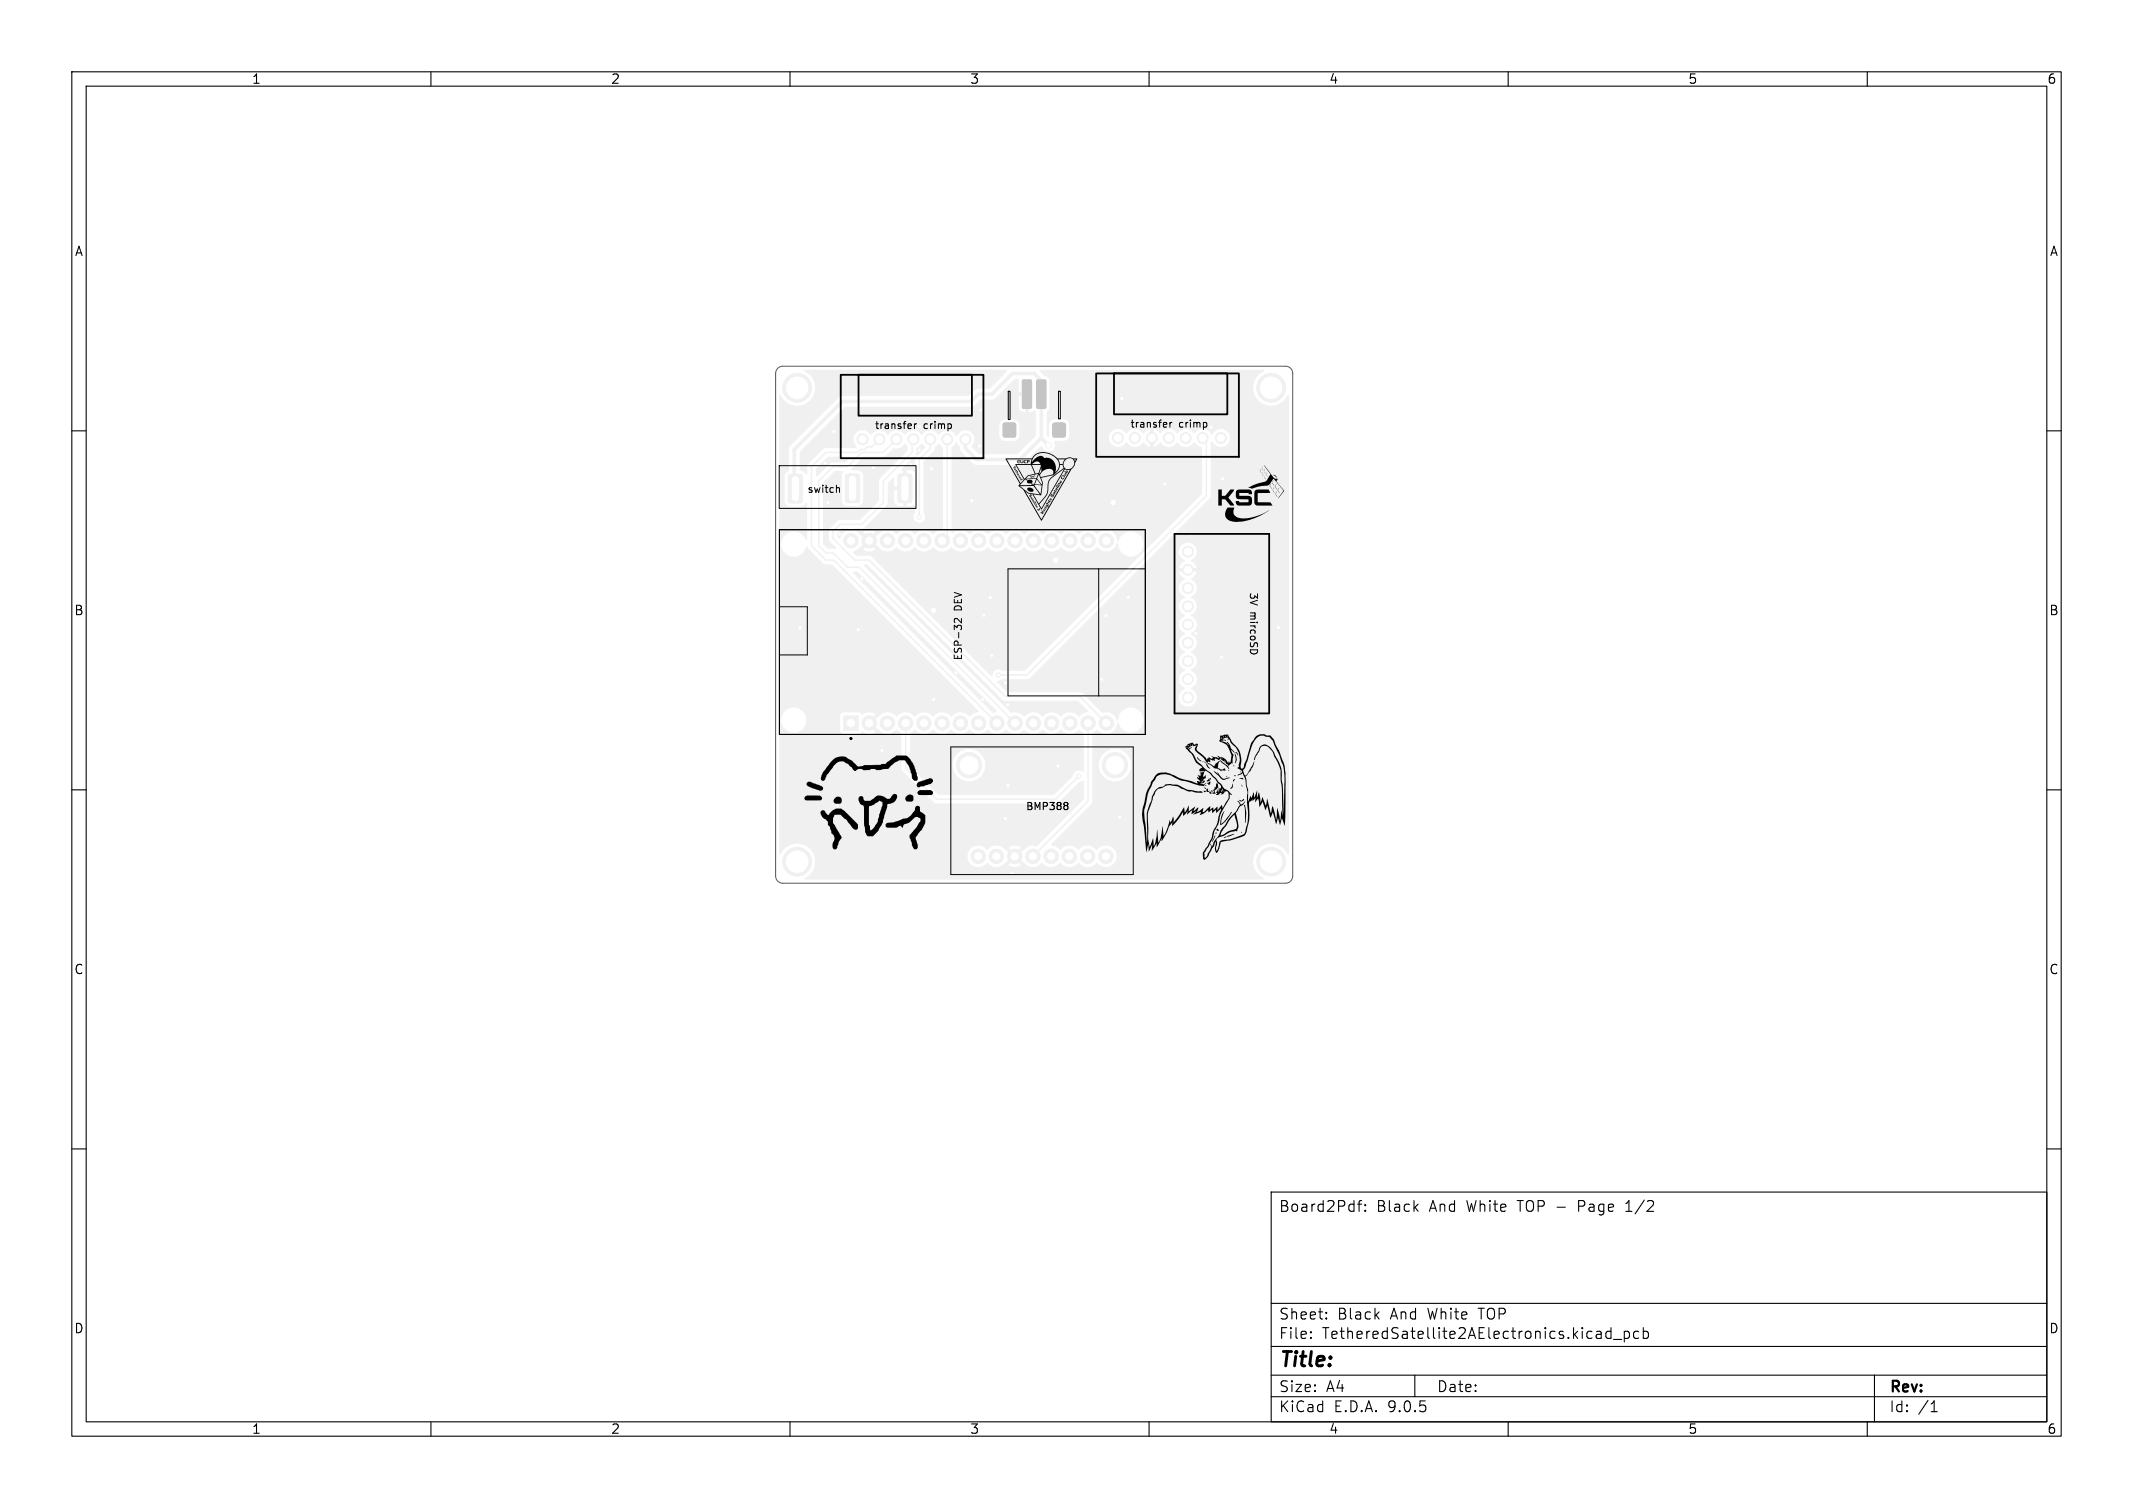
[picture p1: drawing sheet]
<svg xmlns="http://www.w3.org/2000/svg" width="297mm" height="210mm" viewBox="0 0 297 210" stroke-linecap="round" stroke-linejoin="round" font-family="sans-serif">
<defs><g id="words">
<text font-size="2.8" x="178" y="190.9">Title:</text>
<g font-size="2.1">
<text x="178" y="169">Board2Pdf:</text>
<text x="191.7" y="169">Black</text>
<text x="199.1" y="169">And</text>
<text x="204.4" y="169">White</text>
<text x="211.6" y="169">TOP -</text>
<text x="220.3" y="169">Page</text>
<text x="227.1" y="169">1/2</text>
<text x="178" y="184">Sheet:</text>
<text x="186.2" y="184">Black</text>
<text x="193.7" y="184">And</text>
<text x="199" y="184">White</text>
<text x="206.2" y="184">TOP</text>
<text x="178" y="186.7">File:</text>
<text x="184.1" y="186.7">TetheredSatellite2AElectronics.kicad_pcb</text>
<text x="178" y="196.9">KiCad</text>
<text x="178" y="194.1">Size:</text>
<text x="184.7" y="194.1">A4</text>
<text x="185.7" y="196.9">E.D.A.</text>
<text x="193.3" y="196.9">9.0.5</text>
<text x="200" y="194.1">Date:</text>
<text x="263" y="194.3">Rev:</text>
<text x="263" y="196.9">Id:</text>
<text x="267.1" y="196.9">/1</text>
</g>
<g font-size="1.8">
<text x="35" y="11.9">1</text>
<text x="85" y="11.9">2</text>
<text x="135" y="11.9">3</text>
<text x="185" y="11.9">4</text>
<text x="235" y="11.9">5</text>
<text x="285" y="11.9">6</text>
<text x="10.3" y="35.9">A</text>
<text x="285.4" y="35.9">A</text>
<text x="10.3" y="85.9">B</text>
<text x="285.3" y="85.9">B</text>
<text x="10.3" y="135.9">C</text>
<text x="285.3" y="135.9">C</text>
<text x="10.3" y="185.9">D</text>
<text x="285.3" y="185.9">D</text>
<text x="35" y="199.9">1</text>
<text x="85" y="199.9">2</text>
<text x="135" y="199.9">3</text>
<text x="185" y="199.9">4</text>
<text x="235" y="199.9">5</text>
<text x="285" y="199.9">6</text>
</g>
<g font-size="1.4">
<text x="121.8" y="59.8">transfer</text>
<text x="128.5" y="59.8">crimp</text>
<text x="157.4" y="59.6">transfer</text>
<text x="164.1" y="59.6">crimp</text>
<text x="112.4" y="68.7">switch</text>
<text x="174" y="82.5" transform="rotate(90 174 82.5)">3V mircoSD</text>
<text x="134" y="85.1" transform="rotate(-90 134 85.1)">DEV</text>
<text x="134" y="92" transform="rotate(-90 134 92)">ESP-32</text>
<text x="142.8" y="113">BMP388</text>
</g>
</g></defs>
<g fill="#f0f0f0" stroke="#f0f0f0" stroke-width=".14">
<path d="M109.8 66.2l.3-.1h1.3l.3 .2v3.4l-.2 .3h-1.5l-.2-.2z"/>
<path d="M125.1 66.1l1.6-.1 .3 .2v3.5l-.2 .3h-1.6l-.2-.2v-3.5z"/>
<path d="M117.8 66.1l1.6-.1 .3 .2v3.5l-.2 .3h-1.6l-.2-.2v-3.5z"/>
<path d="M117.5 99.7h2v2h-2z"/>
<path d="M139.7 59l.2-.1h1.3l.2 .1 .1 1.6-.2 .2-1.4 .1-.2-.1z"/>
<path d="M146.6 59l.3-.1h1.2l.2 .1 .1 1.6-.2 .2-1.3 .1-.3-.1z"/>
<path d="M142.4 52.9h1l.2 .1v3.7l-.1 .2h-.9l-.2-.1z"/>
<path d="M144.4 52.9h1l.2 .1v3.7l-.1 .2h-.9l-.2-.1z"/>
<circle cx="155.7" cy="61" r=".76"/>
<circle cx="158" cy="61" r=".76"/>
<circle cx="160.4" cy="61" r=".76"/>
<circle cx="162.7" cy="61" r=".76"/>
<circle cx="165.1" cy="61" r=".76"/>
<circle cx="167.5" cy="61" r=".76"/>
<circle cx="170" cy="61" r=".76"/>
<circle cx="165.4" cy="76.8" r=".75"/>
<circle cx="165.4" cy="79.4" r=".75"/>
<circle cx="165.4" cy="81.9" r=".75"/>
<circle cx="165.4" cy="84.4" r=".75"/>
<circle cx="165.4" cy="87" r=".75"/>
<circle cx="165.4" cy="89.5" r=".75"/>
<circle cx="165.4" cy="92.1" r=".75"/>
<circle cx="165.4" cy="94.6" r=".75"/>
<circle cx="165.4" cy="97.1" r=".75"/>
<circle cx="134.9" cy="106.6" r="1.76"/>
<circle cx="155.3" cy="106.6" r="1.76"/>
<circle cx="136.2" cy="119.3" r="1"/>
<circle cx="138.7" cy="119.3" r="1"/>
<circle cx="141.3" cy="119.3" r="1"/>
<circle cx="143.8" cy="119.3" r="1"/>
<circle cx="146.4" cy="119.3" r="1"/>
<circle cx="148.9" cy="119.3" r="1"/>
<circle cx="151.4" cy="119.3" r="1"/>
<circle cx="154" cy="119.3" r="1"/>
<circle cx="121" cy="100.7" r="1"/>
<circle cx="123.6" cy="100.7" r="1"/>
<circle cx="126.1" cy="100.7" r="1"/>
<circle cx="128.6" cy="100.7" r="1"/>
<circle cx="131.2" cy="100.7" r="1"/>
<circle cx="133.7" cy="100.7" r="1"/>
<circle cx="136.3" cy="100.7" r="1"/>
<circle cx="138.8" cy="100.7" r="1"/>
<circle cx="141.3" cy="100.7" r="1"/>
<circle cx="143.9" cy="100.7" r="1"/>
<circle cx="146.4" cy="100.7" r="1"/>
<circle cx="149" cy="100.7" r="1"/>
<circle cx="151.5" cy="100.7" r="1"/>
<circle cx="154" cy="100.7" r="1"/>
<circle cx="154" cy="75.3" r="1"/>
<circle cx="151.5" cy="75.3" r="1"/>
<circle cx="149" cy="75.3" r="1"/>
<circle cx="146.4" cy="75.3" r="1"/>
<circle cx="143.9" cy="75.3" r="1"/>
<circle cx="141.3" cy="75.3" r="1"/>
<circle cx="138.8" cy="75.3" r="1"/>
<circle cx="136.3" cy="75.3" r="1"/>
<circle cx="133.7" cy="75.3" r="1"/>
<circle cx="131.2" cy="75.3" r="1"/>
<circle cx="128.6" cy="75.3" r="1"/>
<circle cx="126.1" cy="75.3" r="1"/>
<circle cx="123.6" cy="75.3" r="1"/>
<circle cx="121" cy="75.3" r="1"/>
<circle cx="118.5" cy="75.3" r="1"/>
<circle cx="120.1" cy="61.2" r=".76"/>
<circle cx="122.5" cy="61.2" r=".76"/>
<circle cx="124.8" cy="61.2" r=".76"/>
<circle cx="127.2" cy="61.2" r=".76"/>
<circle cx="129.5" cy="61.2" r=".76"/>
<circle cx="131.9" cy="61.2" r=".76"/>
<circle cx="134.4" cy="61.2" r=".76"/>
<circle cx="177" cy="120" r="2"/>
<circle cx="177" cy="54" r="2"/>
<circle cx="111" cy="54" r="2"/>
<circle cx="111" cy="120" r="2"/>
<circle cx="146" cy="62" r=".4"/>
<circle cx="128" cy="62.7" r=".3"/>
<circle cx="135.3" cy="69.7" r=".3"/>
<circle cx="178" cy="87.4" r=".3"/>
<circle cx="138.1" cy="91.3" r=".3"/>
<circle cx="137.9" cy="83.2" r=".3"/>
<circle cx="145" cy="64" r=".3"/>
<circle cx="116.9" cy="74.4" r=".25"/>
<circle cx="166.5" cy="88.2" r=".3"/>
<circle cx="155" cy="70" r=".4"/>
<circle cx="140.4" cy="109.4" r=".3"/>
<circle cx="170.1" cy="91.5" r=".3"/>
<circle cx="140.9" cy="121.6" r=".3"/>
<circle cx="170.2" cy="66.7" r=".3"/>
<circle cx="120" cy="80.6" r=".25"/>
<circle cx="122.8" cy="104.5" r=".3"/>
<circle cx="156.2" cy="55.5" r=".3"/>
<circle cx="136.8" cy="97.4" r=".25"/>
<circle cx="129.7" cy="65.3" r=".3"/>
<circle cx="126.8" cy="64.7" r=".3"/>
<circle cx="168.6" cy="59.5" r=".3"/>
<circle cx="137" cy="85.7" r=".3"/>
<circle cx="130" cy="97.4" r=".3"/>
<circle cx="162.2" cy="67.4" r=".3"/>
<circle cx="114.9" cy="64.5" r=".3"/>
<circle cx="147.3" cy="106.7" r=".3"/>
<circle cx="116.6" cy="112.2" r=".3"/>
<circle cx="147" cy="78" r=".4"/>
<circle cx="133.1" cy="93.7" r=".25"/>
<circle cx="165.9" cy="74.4" r=".3"/>
<circle cx="136.6" cy="57.1" r=".3"/>
<circle cx="128" cy="59.4" r=".3"/>
<circle cx="153.4" cy="94.6" r=".3"/>
<circle cx="136.4" cy="62.1" r=".3"/>
<circle cx="140" cy="95.1" r=".3"/>
<circle cx="119.5" cy="87.7" r=".3"/>
<circle cx="140.3" cy="98.2" r=".3"/>
<circle cx="140" cy="114" r=".3"/>
<circle cx="155.9" cy="113.8" r=".3"/>
<circle cx="111.4" cy="87.4" r=".3"/>
<circle cx="154" cy="85.7" r=".3"/>
<circle cx="115.3" cy="70" r=".3"/>
<circle cx="157.1" cy="83.2" r=".3"/>
<circle cx="116.1" cy="60.1" r=".3"/>
<circle cx="130" cy="85" r=".4"/>
<circle cx="121.6" cy="65.1" r=".3"/>
<circle cx="128" cy="72" r=".3"/>
<circle cx="150.2" cy="108.1" r=".3"/>
<circle cx="139" cy="94" r=".3"/>
</g>
<path d="M122.5 61.2l-1.1 1h-.6l-.4 .4h-.6l-.4 .4h-4.4l-2 2v11l2 2h1.1l22.7 22.7M123 63h-3l-2 2h-2l-2 2v9l1 1h1l2 2h1.6l21.7 21.7M123 63h.1M124.8 61.2l-1.8 1.8M127.2 61.2l-.2 .2v1.6l-4 4v3l-3 3h-3l-1 1v1l3 3h2l19 19h10.3l3.7 3.7M129.5 61.2v1.3l-1.5 1.5v8M131.9 61.2v13.4l-.7 .7M145 61h.1M146 62h.1M167.5 61l.5 .5v7.5l-25 25h-4M126.1 100.7v6.3l4.3 4.3h16.6l3.2-3.2M151.5 100.7v10.9l-7.7 7.7" fill="none" stroke="#f0f0f0" stroke-width=".2"/>
<path d="M145 61l-3 3h-6l-1.6-1.6v-1.2M146 62l-1-1v-8l-1-1h-3l-2.9 2.9h-1.9l-1 1h-17.9l-6.7 6.7v5.3l.2 .2M147 78h-10l-7 7M160.4 61v3.6l-5.4 5.4" fill="none" stroke="#f0f0f0" stroke-width=".5"/>
<g fill="#f0f0f0">
<path d="M112 51.6l28.1-.1 .2 .1-2.5 2.5-1.8 .1-1.1 .9h-17.7l-.3 .1-6.9 6.9-.2 .4v3.1a.9 .9 0 0 0-.6 .7l.1 3.5a.83 .83 0 0 0 .7 .8l1.5-.1 .4-.1 .3-.4 .2 .1v5l-.1 .1a1.77 1.77 0 0 0-2.3-1.2 1.77 1.77 0 0 0-1.1 2.3 1.77 1.77 0 0 0 2.2 1.1 2.1 2.1 0 0 0 1.2-1.2h.1l2.2 2.3 .3 .1h1l20.3 20.4 .1 .1-.1 .1a2.15 2.15 0 0 0-1.2 .6 1.63 1.63 0 0 0-2.6 0 1.63 1.63 0 0 0-2.5 0 1.63 1.63 0 0 0-2.5 0 1.63 1.63 0 0 0-2.6 0 1.63 1.63 0 0 0-2.6 0l-.7 .8-.3-.4 .7-.7-.1-.1a1.79 1.79 0 0 0-1.8 .1l-.5-.3-2.3 .1-.2 .4v2l.1 .4 .3 .1h2.2l.4-.3a1.59 1.59 0 0 0 1.9 0l-.7-.7 .3-.4 .8 .8a1.66 1.66 0 0 0 2.6 0l.6 .6v5l4.7 4.7h16.9l.3-.1 2.8-2.9 .6-.2 .1 2.6-6.5 6.5a1.89 1.89 0 0 0-1.9 .6l-.7 .7-.4-.3 .8-.8h-.1a1.49 1.49 0 0 0-1.7 0l.8 .8-.4 .3-.8-.7a1.59 1.59 0 0 0-2.6 0 1.52 1.52 0 0 0-2.2-.3 1.52 1.52 0 0 0 0 2.3 1.52 1.52 0 0 0 2.2-.2h.2a1.61 1.61 0 0 0 2.5-.1l.7-.7 .4 .3-.8 .8h.1a1.49 1.49 0 0 0 1.7 0l-.8-.8 .4-.3 .7 .7a1.66 1.66 0 0 0 2.6 .1 1.62 1.62 0 0 0 2.6 0 1.62 1.62 0 0 0 2.5 0 1.62 1.62 0 0 0 2.5 0 1.52 1.52 0 0 0 2.3 .2 1.52 1.52 0 0 0 0-2.2 1.52 1.52 0 0 0-2.2 .2l-.2-.1a1.59 1.59 0 0 0-2.5 .1 1.62 1.62 0 0 0-2.5 0l-.1-.1a1.99 1.99 0 0 0-1.1-.6v-.2l5.6-5.6 .1-.2v-5.3h.9v.3a2.26 2.26 0 0 0 3.4 1.8 2.26 2.26 0 0 0 0-3.9 2.26 2.26 0 0 0-3.4 1.8h-.9v-4.2l.7-.6a1.57 1.57 0 0 0 1.7 .5 1.57 1.57 0 0 0 1.1-1.4h.2a1.76 1.76 0 0 0 2.7 1.1 1.76 1.76 0 0 0-.2-3 1.76 1.76 0 0 0-2.6 1.4l-.1 .2a1.74 1.74 0 0 0-2.2-1.2l-2.8-2.8h-10.3l-1.4-1.4-.1-.1 .8-.3h3.5l.3-.1 17.7-17.8h3v.2a1.58 1.58 0 0 0 .9 1.2 1.73 1.73 0 0 0-.8 1h.8v.5l-.8 .1a1.86 1.86 0 0 0 .8 .9 1.34 1.34 0 0 0-.8 1.3 1.34 1.34 0 0 0 .8 1.2v.1a1.29 1.29 0 0 0-.9 1.2 1.29 1.29 0 0 0 .9 1.2v.2a1.29 1.29 0 0 0-.9 1.2 1.29 1.29 0 0 0 .9 1.2v.1a1.29 1.29 0 0 0-.9 1.2 1.29 1.29 0 0 0 .9 1.2v.2a1.29 1.29 0 0 0-.9 1.2 1.29 1.29 0 0 0 .9 1.2v.1a1.29 1.29 0 0 0-.9 1.2 1.29 1.29 0 0 0 .9 1.2v.1a1.27 1.27 0 0 0-.6 2 1.27 1.27 0 0 0 2 0 1.27 1.27 0 0 0-.6-2v-.1a1.29 1.29 0 0 0 .9-1.2 1.29 1.29 0 0 0-.9-1.2v-.1a1.29 1.29 0 0 0 .9-1.2 1.29 1.29 0 0 0-.9-1.2v-.2a1.29 1.29 0 0 0 .9-1.2 1.29 1.29 0 0 0-.9-1.2v-.1a1.29 1.29 0 0 0 .9-1.2 1.29 1.29 0 0 0-.9-1.2v-.2a1.29 1.29 0 0 0 .9-1.2 1.29 1.29 0 0 0-.9-1.2v-.1a1.29 1.29 0 0 0 .9-1.2 1.29 1.29 0 0 0-.9-1.2v-.1a1.33 1.33 0 0 0 .8-1h-.8v-.5h.8a1.86 1.86 0 0 0-.8-1 1.33 1.33 0 0 0 .3-2.3 1.25 1.25 0 0 0-2 .9h-3l7.4-7.4 .1-7.7 .1-.2a1.31 1.31 0 0 0 1.6 .8 1.31 1.31 0 0 0 .9-1.5 1.28 1.28 0 0 0-1.1-1 1.28 1.28 0 0 0-1.3 .8h-.1a1.31 1.31 0 0 0-1.2-.8 1.31 1.31 0 0 0-1.2 .7l-.1-.1a1.3 1.3 0 0 0-2.2 .1l-.2-.1a1.3 1.3 0 0 0-2.2 .1l-.6-.5-.4-.2v.9h-.5v-.9l-.4 .2-.5 .5a1.33 1.33 0 0 0-2.3 0l-.1-.1a1.27 1.27 0 0 0-2-.2 1.27 1.27 0 0 0 .1 1.9 1.27 1.27 0 0 0 1.9-.4h.1a1.29 1.29 0 0 0 2.3 0l.5 .5 .4 .1v-.8h.5v.8l.4-.1 .6-.5a1.34 1.34 0 0 0 2.3 0h.1a1.29 1.29 0 0 0 2.2 0l.6 .5 .6 .2-.1 6.5-24.5 24.6h-3.3a.82 .82 0 0 0-.9-.1 .82 .82 0 0 0-.4 .8h-.2l-16.6-16.6-.3-.1h-1.8l-.5-.5v-.1l.5-.2 .5-.4 .7-.8 .4 .4-.7 .7a1.48 1.48 0 0 0 1.7 0l-.7-.7 .3-.4 .8 .8a1.66 1.66 0 0 0 2.6 0 1.62 1.62 0 0 0 2.5 0 1.62 1.62 0 0 0 2.5 0 1.62 1.62 0 0 0 2.6 0 1.62 1.62 0 0 0 2.5 0 1.62 1.62 0 0 0 2.6 0 1.62 1.62 0 0 0 2.5 0 1.62 1.62 0 0 0 2.5 0 1.62 1.62 0 0 0 2.6 0 1.62 1.62 0 0 0 2.5 0 1.62 1.62 0 0 0 2.6 0 1.62 1.62 0 0 0 2.5 0 1.55 1.55 0 0 0 1.5 .6 1.55 1.55 0 0 0 1.2-1.1h.2a1.79 1.79 0 0 0 1.6 1.8 1.79 1.79 0 0 0 1.9-1.6 1.76 1.76 0 0 0-1.5-1.9 1.76 1.76 0 0 0-1.9 1.4h-.2a1.58 1.58 0 0 0-.9-1.4 1.58 1.58 0 0 0-1.6 .2l-.3 .2a1.63 1.63 0 0 0-2.6 0 1.63 1.63 0 0 0-2.5 0 1.63 1.63 0 0 0-2.6 0 1.63 1.63 0 0 0-2.5 0 1.63 1.63 0 0 0-2.5 0 1.63 1.63 0 0 0-2.6 0 1.63 1.63 0 0 0-2.5 0 1.65 1.65 0 0 0-2.4-.2l-.1-.1v-11.7l.6-.8h.1l.5 .6 .1 .7 1.7 1.7 .4 .2 6.3-.1 .3-.1 2.4-2.4 .1-.1a.94 .94 0 0 0 1.3 .7 .94 .94 0 0 0 .5-1.3l.1-.1h1.2a.78 .78 0 0 0 .8-.8v-1.5l-.2-.4-.4-.3h-1.5l-.4 .2-.3 .2v2h-.2l-.2-.1v-3.3l.4-.4v-.3v-3.6a.77 .77 0 0 0-.7-.7l-.6-.7v-.2h31.1l.1 .1a2.53 2.53 0 0 0-.8 4.1 2.53 2.53 0 0 0 4.1-.7l.2 .1v63.8l-.1 .1a2.53 2.53 0 0 0-4.1-.8 2.53 2.53 0 0 0 .7 4.1l-.1 .2h-63.8l-.1-.1a2.53 2.53 0 0 0 .8-4.1 2.53 2.53 0 0 0-4.1 .7l-.2-.1v-18.7h.3a1.75 1.75 0 0 0 2.4 1.7 1.75 1.75 0 0 0 .4-3 1.75 1.75 0 0 0-2.8 1v.3h-.3v-45.1l.1-.1a2.53 2.53 0 0 0 4.1 .8 2.53 2.53 0 0 0-.7-4.1z"/>
<path d="M126.7 102.1l.7-.5a1.62 1.62 0 0 0 2.5 0 1.62 1.62 0 0 0 2.6 0 1.62 1.62 0 0 0 2.5 0 1.62 1.62 0 0 0 2.6 0 1.62 1.62 0 0 0 2.5 0 1.62 1.62 0 0 0 2.5 0 1.62 1.62 0 0 0 2.6 0 1.62 1.62 0 0 0 2.5 0 1.62 1.62 0 0 0 2.6 0l.6 .6v5.2l-.1 .1a.9 .9 0 0 0-1.4 .6l-2.7 2.6h-16l-4-4v-.3h6a2.26 2.26 0 0 0 3.1 2.2 2.26 2.26 0 0 0 .5-3.8 2.26 2.26 0 0 0-3.6 1.3v.3h-6z"/>
<path d="M120.3 78.6h.5l18.8 18.9 .3 .1h10.1l1.5 1.4v.1l-.1 .1a1.97 1.97 0 0 0-1.2 .6 1.63 1.63 0 0 0-2.5 0 1.63 1.63 0 0 0-2.6 0 1.63 1.63 0 0 0-2.5 0 1.75 1.75 0 0 0-1.9-.6l-20.4-20.4z"/>
<path d="M118.8 79.6h.6l19.4 19.4v.2h-.6l-19.4-19.4z"/>
<path d="M116.2 65.6l1.2 .1-.2 .6v3.4a.84 .84 0 0 0 .8 .8h1.4a.83 .83 0 0 0 .8-.8v-3.4a.85 .85 0 0 0-.8-.8h-.8l-.1-.1 1.7-1.8h3l1.2-1.2a1.67 1.67 0 0 0 1.6-.6l.4 .4v.6l-4 4v3l-2.6 2.6h-3l-1.3 1.2-.1 .3v1.3l1 1.1v.1l-.1 .1-1.1-.1-.6-.7v-8.4z"/>
<path d="M123.6 67.2l.8-.7 .1 .1v1.2h1v.5h-1v1.4a.83 .83 0 0 0 .8 .8h.5v-.8h.4v.8h.6l.5-.2h.1v1.1a.82 .82 0 0 0 0 1.2 .82 .82 0 0 0 1.2 0 .82 .82 0 0 0 0-1.2v-7.1l1.4-1.5 .2-.5 .5-.5 .6 .6v11.3l-.1 .1a1.97 1.97 0 0 0-1.3 .6 1.63 1.63 0 0 0-2.5 0 1.63 1.63 0 0 0-2.6 0 1.63 1.63 0 0 0-2.6 0l-.7 .8-.3-.4 .7-.7a1.48 1.48 0 0 0-1.7 0l.7 .7-.4 .4-1-1-.7-.4v-.1l1.3-.1 .3-.1 3.1-3.1 .1-.3z"/>
<path d="M116.6 74.2l.7-.6h.8l.1 .1v.1a1.91 1.91 0 0 0-1.3 1.2l-.3-.3z"/>
<path d="M113.6 65.2l1.7-1.6h3l.1 .1-.1 .1-.6 .6h-1.8l-.3 .1-1.8 1.9-.2-.1z"/>
<path d="M125.6 65.3l1.7-1.7h.2l-.1 2.1h-.1l-.5-.2h-.6v.8h-.4v-.8h-.2z"/>
<path d="M111.4 62.9l3.7-3.8h24.1v1.5a.79 .79 0 0 0 .7 .8h1.3a.79 .79 0 0 0 .8-.8v-1.5a.79 .79 0 0 0-.8-.7l-1.6 .1-.3 .2-.1 .4h-24.1l2.4-2.4h24.3a.74 .74 0 0 0 .9 .7v-2.3h-.9v1.6h-24.3h17.8l.4-.2 .8-.8h1.7l.3-.1 2.8-2.8h.5v1.8h1.1l.1 .3 .2 .1v2.4h.4l.4-.2 .2 .1v3.4l-2.5 2.5h-5.3l-1.1-1a1.3 1.3 0 0 0-.1-2 1.3 1.3 0 0 0-2 .5 1.35 1.35 0 0 0-2.4-.1h-.1a1.33 1.33 0 0 0-2.3 0h-.1a1.33 1.33 0 0 0-2.3 0 1.33 1.33 0 0 0-2.3 0h-.1a1.33 1.33 0 0 0-2.3 0h-.1a1.31 1.31 0 0 0-1.9-.4 1.31 1.31 0 0 0 0 2l-.2 .2h-4.3l-2.3 2.2-.1 .3v1.1l-.1 .1h-.1a.93 .93 0 0 0-.8-.6z"/>
<path d="M127.6 62.4l.7-.6 .5 .4v.2l-1.1 1-.2-.1z"/>
</g>
<g fill="#fff" stroke="#fff" stroke-width=".14">
<circle cx="177" cy="120" r="1.5"/>
<circle cx="177" cy="54" r="1.5"/>
<circle cx="111" cy="54" r="1.5"/>
<circle cx="111" cy="120" r="1.5"/>
<circle cx="146" cy="62" r=".3"/>
<circle cx="128" cy="62.7" r=".15"/>
<circle cx="135.3" cy="69.7" r=".15"/>
<circle cx="178" cy="87.4" r=".15"/>
<circle cx="138.1" cy="91.3" r=".15"/>
<circle cx="137.9" cy="83.2" r=".15"/>
<circle cx="145" cy="64" r=".15"/>
<circle cx="116.9" cy="74.4" r=".15"/>
<circle cx="166.5" cy="88.2" r=".15"/>
<circle cx="155" cy="70" r=".3"/>
<circle cx="140.4" cy="109.4" r=".15"/>
<circle cx="170.1" cy="91.5" r=".15"/>
<circle cx="140.9" cy="121.6" r=".15"/>
<circle cx="170.2" cy="66.7" r=".15"/>
<circle cx="120" cy="80.6" r=".15"/>
<circle cx="122.8" cy="104.5" r=".15"/>
<circle cx="156.2" cy="55.5" r=".15"/>
<circle cx="136.8" cy="97.4" r=".15"/>
<circle cx="129.7" cy="65.3" r=".15"/>
<circle cx="126.8" cy="64.7" r=".15"/>
<circle cx="168.6" cy="59.5" r=".15"/>
<circle cx="137" cy="85.7" r=".15"/>
<circle cx="130" cy="97.4" r=".15"/>
<circle cx="162.2" cy="67.4" r=".15"/>
<circle cx="114.9" cy="64.5" r=".15"/>
<circle cx="147.3" cy="106.7" r=".15"/>
<circle cx="116.6" cy="112.2" r=".15"/>
<circle cx="147" cy="78" r=".3"/>
<circle cx="133.1" cy="93.7" r=".15"/>
<circle cx="165.9" cy="74.4" r=".15"/>
<circle cx="136.6" cy="57.1" r=".15"/>
<circle cx="128" cy="59.4" r=".15"/>
<circle cx="153.4" cy="94.6" r=".15"/>
<circle cx="136.4" cy="62.1" r=".15"/>
<circle cx="140" cy="95.1" r=".15"/>
<circle cx="119.5" cy="87.7" r=".15"/>
<circle cx="140.3" cy="98.2" r=".15"/>
<circle cx="140" cy="114" r=".15"/>
<circle cx="155.9" cy="113.8" r=".15"/>
<circle cx="111.4" cy="87.4" r=".15"/>
<circle cx="154" cy="85.7" r=".15"/>
<circle cx="115.3" cy="70" r=".15"/>
<circle cx="157.1" cy="83.2" r=".15"/>
<circle cx="116.1" cy="60.1" r=".15"/>
<circle cx="130" cy="85" r=".3"/>
<circle cx="121.6" cy="65.1" r=".15"/>
<circle cx="128" cy="72" r=".15"/>
<circle cx="150.2" cy="108.1" r=".15"/>
<circle cx="139" cy="94" r=".15"/>
<circle cx="155.7" cy="61" r=".5"/>
<circle cx="158" cy="61" r=".5"/>
<circle cx="160.4" cy="61" r=".5"/>
<circle cx="162.7" cy="61" r=".5"/>
<circle cx="165.1" cy="61" r=".5"/>
<circle cx="167.5" cy="61" r=".5"/>
<circle cx="170" cy="61" r=".5"/>
<circle cx="165.4" cy="76.8" r=".5"/>
<circle cx="165.4" cy="79.4" r=".5"/>
<circle cx="165.4" cy="81.9" r=".5"/>
<circle cx="165.4" cy="84.4" r=".5"/>
<circle cx="165.4" cy="87" r=".5"/>
<circle cx="165.4" cy="89.5" r=".5"/>
<circle cx="165.4" cy="92.1" r=".5"/>
<circle cx="165.4" cy="94.6" r=".5"/>
<circle cx="165.4" cy="97.1" r=".5"/>
<circle cx="134.9" cy="106.6" r="1.25"/>
<circle cx="155.3" cy="106.6" r="1.25"/>
<circle cx="136.2" cy="119.3" r=".5"/>
<circle cx="138.7" cy="119.3" r=".5"/>
<circle cx="141.3" cy="119.3" r=".5"/>
<circle cx="143.8" cy="119.3" r=".5"/>
<circle cx="146.4" cy="119.3" r=".5"/>
<circle cx="148.9" cy="119.3" r=".5"/>
<circle cx="151.4" cy="119.3" r=".5"/>
<circle cx="154" cy="119.3" r=".5"/>
<circle cx="110.5" cy="100.3" r="1.5"/>
<circle cx="157.5" cy="100.3" r="1.5"/>
<circle cx="110.5" cy="75.8" r="1.5"/>
<circle cx="157.5" cy="75.8" r="1.5"/>
<circle cx="118.5" cy="100.7" r=".51"/>
<circle cx="121" cy="100.7" r=".51"/>
<circle cx="123.6" cy="100.7" r=".51"/>
<circle cx="126.1" cy="100.7" r=".51"/>
<circle cx="128.6" cy="100.7" r=".51"/>
<circle cx="131.2" cy="100.7" r=".51"/>
<circle cx="133.7" cy="100.7" r=".51"/>
<circle cx="136.3" cy="100.7" r=".51"/>
<circle cx="138.8" cy="100.7" r=".51"/>
<circle cx="141.3" cy="100.7" r=".51"/>
<circle cx="143.9" cy="100.7" r=".51"/>
<circle cx="146.4" cy="100.7" r=".51"/>
<circle cx="149" cy="100.7" r=".51"/>
<circle cx="151.5" cy="100.7" r=".51"/>
<circle cx="154" cy="100.7" r=".51"/>
<circle cx="154" cy="75.3" r=".51"/>
<circle cx="151.5" cy="75.3" r=".51"/>
<circle cx="149" cy="75.3" r=".51"/>
<circle cx="146.4" cy="75.3" r=".51"/>
<circle cx="143.9" cy="75.3" r=".51"/>
<circle cx="141.3" cy="75.3" r=".51"/>
<circle cx="138.8" cy="75.3" r=".51"/>
<circle cx="136.3" cy="75.3" r=".51"/>
<circle cx="133.7" cy="75.3" r=".51"/>
<circle cx="131.2" cy="75.3" r=".51"/>
<circle cx="128.6" cy="75.3" r=".51"/>
<circle cx="126.1" cy="75.3" r=".51"/>
<circle cx="123.6" cy="75.3" r=".51"/>
<circle cx="121" cy="75.3" r=".51"/>
<circle cx="118.5" cy="75.3" r=".51"/>
<circle cx="120.1" cy="61.2" r=".5"/>
<circle cx="122.5" cy="61.2" r=".5"/>
<circle cx="124.8" cy="61.2" r=".5"/>
<circle cx="127.2" cy="61.2" r=".5"/>
<circle cx="129.5" cy="61.2" r=".5"/>
<circle cx="131.9" cy="61.2" r=".5"/>
<circle cx="134.4" cy="61.2" r=".5"/>
</g>
<path d="M110.8 66.8v2.5M118.7 66.8v2.5M126 66.8v2.5" fill="none" stroke="#fff" stroke-width="1"/>
<g fill="#c4c4c4" stroke="#c4c4c4" stroke-width=".14">
<path d="M139.7 59l.2-.1h1.3l.2 .1 .1 1.6-.2 .2-1.4 .1-.2-.1z"/>
<path d="M146.6 59l.3-.1h1.2l.2 .1 .1 1.6-.2 .2-1.3 .1-.3-.1z"/>
<path d="M142.4 52.9h1l.2 .1v3.7l-.1 .2h-.9l-.2-.1z"/>
<path d="M144.4 52.9h1l.2 .1v3.7l-.1 .2h-.9l-.2-.1z"/>
</g>
<g fill="none" stroke="#000" stroke-width=".14">
<path d="M127.3 59v.7M127.6 59l-.3 .2M132.3 59l.2 .2v.3l-.2 .2M140.4 54.5h.2v3.9h-.2zM147.4 54.5h.2v3.8h-.2zM162.9 58.8v.7M163.2 58.8l-.3 .2M167.8 58.8l.2 .2v.3l-.2 .2M108.5 64.9h19v5.9h-19zM108.5 73.8h51v28.5h-51zM116.6 67.9l.3 .1v.6M153 79.2v17.7"/>
<path d="M159.5 79.2h-19.1v17.7h19.1M108.5 84.5h3.9v6.7h-3.9M133.9 86.1v.6l-.7-.6-.3 .2 .1 .4M174.1 90.9l.4 .2 .6-.2M132.4 104h25.4v17.8h-25.4z"/>
</g>
<g fill="none" stroke="#000" stroke-width=".15">
<path d="M10 10h277v190h-277zM12 12h273v186h-273zM60 10v2M110 10v2M160 10v2M210 10v2M260 10v2M10 60h2M285 60h2M10 110h2M148.5 111.8l.2 .1-.2 .3 .2 .2v.2l-.2 .2M285 110h2"/>
<path d="M10 160h2M177 166h108v32h-108zM189 167.7h.6M189.6 167.2l-.3 .1-.1 .1v1.3M190.1 168.6h.1l-.1 .1M190.1 168.6h-.1l.1 .1M190.1 167.8v.1M190.1 168.6v.1M190.1 167.8h.1l-.1 .1M190.1 167.8h-.1l.1 .1M226.4 168.7h.8M226.7 167.4l-.3 .2"/>
<path d="M285 160h2M60 198v2M110 198v2M160 198v2M177 194.5h108M177 191.5h108M177 187.5h108M177 181.5h108M182.5 186.3h.1l-.1 .1M182.5 186.3v.1M182.5 185.5v.1M182.5 185.5h.1l-.1 .1"/>
<path d="M184.7 183.6v.1M184.7 183.6h-.1l.1 .1M184.7 182.8v.1M184.7 182.8h-.1l.1 .1M197 191.5v3M210 198v2M224.3 184.9v1.5M224.3 185.5l-.4-.1-.3 .3v.4l.1 .2 .2 .1 .4-.1M224.7 186.5h1.1M226.2 185.5l.4-.1 .3 .3v.4l-.2 .2-.1 .1-.4-.1M226.2 185.4v1.5M228.2 185.5l-.5-.1-.2 .3v.4l.1 .2 .1 .1 .5-.1"/>
<path d="M228.8 185.5l.4-.1 .3 .3v.4l-.1 .2-.2 .1-.4-.1M228.8 184.9v1.5M260 198v2M261 191.5v6.5M268.9 196.6h.8M269 195.5l.3-.4v1.5"/>
</g>
<path d="M117.1 52.2h19.8v11.6h-19.8zM119.5 52.2h15.8v5.7h-15.8zM152.6 52h19.9v11.6h-19.9zM155.1 52h15.8v5.7h-15.8zM176.7 99.4h-13.2v-25h13.2v25" fill="none" stroke="#000" stroke-width=".25"/>
<g fill="#000">
<path d="M141.2 64.9l.3 .2h-.2l-.2 .1v-.1l.2-.1zM141.2 65.3a.13 .13 0 0 1 .2 0 .13 .13 0 0 1 0 .2l-.1-.2v.2l-.1-.2 .2 .1v-.1zM141.5 65.5h.1l-.2 .2zM141.4 65.8l.3-.2 .1 .1h-.1v.2l-.1 .1v-.2zM141.6 66a.12 .12 0 0 1 .2 0 .12 .12 0 0 1 0 .2l-.1-.2v.2l-.1-.2 .2 .1v-.1zM141.7 64.1a.22 .22 0 0 1 .3-.1 .22 .22 0 0 1 0 .4 .22 .22 0 0 1-.3-.1 .11 .11 0 0 0 .2 .1 .11 .11 0 0 0-.1-.2l-.1 .1v-.1l.2-.1v.3a.19 .19 0 0 0 0-.3 .19 .19 0 0 0-.2 0 .19 .19 0 0 0-.1 .3l.2 .1 .2-.1a.25 .25 0 0 1-.3 .1 .25 .25 0 0 1 0-.4zM141.8 66.3a.11 .11 0 0 1 .1-.1 .11 .11 0 0 1 .1 .1zM141.9 66.4a.12 .12 0 0 1 .2 0 .12 .12 0 0 1-.1 .2l-.1-.1 .1 .1-.1-.2 .2 .1zM142 66.7h.4v.1a.17 .17 0 0 1-.2 .1 .17 .17 0 0 1-.2-.2l.2 .1zM142.1 64.1h.1l.1 .3h.1v-.3h.1v.3l-.1 .1a.22 .22 0 0 1-.3 0 .22 .22 0 0 1 0-.3zM142.6 64.1h.3v.1h-.2v.2h.2v.1h-.1a.22 .22 0 0 1-.3-.1 .22 .22 0 0 1 .1-.3zM143.1 68a.52 .52 0 0 1 .8 .4 .49 .49 0 0 1-.6 0 .49 .49 0 0 1-.2-.4z"/>
<path d="M143 64.1h.4v.1h-.3v.1h.3h-.3v.2h-.1zM143.5 66.3h.1v.2l-.1-.1zM143.3 69l.2 .1a.14 .14 0 0 1-.1-.2 .14 .14 0 0 1 .2-.1 .14 .14 0 0 1 .1 .2v.1l-.2-.2 .1 .2-.2 .1zM143.6 66.5a.25 .25 0 0 0 .4 0l-.2 .1a.16 .16 0 0 1-.2 0 .16 .16 0 0 1-.1-.1zM143.5 69.3l.2 .1-.1-.2a.12 .12 0 0 1 .1 .2 .12 .12 0 0 1-.1 .1l-.1-.2 .1 .1zM143.7 69.4l.2 .1-.2 .2zM143.8 69.7a.12 .12 0 0 1 .2 0 .12 .12 0 0 1-.1 .2l-.1-.2v.2l-.1-.2 .2 .1v-.1zM143.9 66.3h.1l-.1 .1 .1 .1h-.1zM144 66.2v.1zM143.8 66.3h.2v-.2l.2 .3h-.1h.1l-.1-.1zM144.1 66.3v.1zM143.9 70l.3-.2v.1l-.3 .1z"/>
<path d="M144 70.2l.2-.1v.1l-.1 .1zM143.9 70.1l.3-.2 .1 .1-.3 .2zM144.2 70.2l.2 .1-.2 .2zM144.2 70.5a.15 .15 0 0 1 .3 0 .12 .12 0 0 1-.1 .2l-.1-.2v.2l-.1-.2 .2 .1zM144.4 70.9l.3 .1-.1-.2h.1a.16 .16 0 0 1 .1 .3 .16 .16 0 0 1-.3-.1l.1 .2zM145.1 71l.1 .3 .2-.1-.2 .2 .1 .1-.1 .1-.3-.2v-.1l.2 .1zM140 63.9l3.7-.1a2.08 2.08 0 0 1 3.1-.3l.4 .3h1.3a.85 .85 0 0 1 .9 0l.6 .1-.2 .4a1.44 1.44 0 0 1-.6 1l-4.2 7.2-2.4-4.1h.2l2.2 3.9 4-6.9-.4 .1-.3-.2-3.3 5.7-.4-.8h.1l.3 .6 3.2-5.5-1.7 1.2a2.35 2.35 0 0 0-.6 1.9l-.2 .7-1 1.1h-.1l-.8-1.4h.1l.6 1.1a.16 .16 0 0 0 .1 .2 .16 .16 0 0 0 .2-.2l.9-1.1 .2-1.1a2.1 2.1 0 0 1 1.3-1.8l.9-.7-.1-.5-.4 .1a1.99 1.99 0 0 1-.9 1.4l-1.5 .3a.17 .17 0 0 0-.2 0 .17 .17 0 0 0 .1 .3l.1 .4-.3 1.8-1.7-.3-.4-.3h-.2l-.1-.2-.6-.5h.1l1.2 .9 1.6 .3-.9-1.2-2.1-.1h2.2l.9 1.2 .1-.9a.18 .18 0 0 0 0-.3 .18 .18 0 0 0-.2 0l-.7-.1-.1 .1h-2.2l2.1-.1h-.3l.1-.1 1.2 .1-.5-.8-.3 .7h-.4l-.2-.1a.36 .36 0 0 1-.4 0 .36 .36 0 0 1-.1-.4 .21 .21 0 0 0-.2-.1 .21 .21 0 0 0-.2 .2l-.6 .6h-.2a.24 .24 0 0 0 .2-.2 .24 .24 0 0 0-.1-.3l-1.9-3.1h.2l1.9 3.3 .4-.6h.4l.2 .2a.34 .34 0 0 1 .4-.1 .34 .34 0 0 1 .2 .4l-.1 .1 .4 .1 .3-.7h-1.8l-1.1-2h.1l1.2 2 1.7-.1 .7 .9v-.3l-.4-1.1h.1l.1 .3 1.7-.4a.54 .54 0 0 0-.1-.6 .54 .54 0 0 0-.6-.1l-.7 .3-.4 .5h-.2l-.2 .5h-1h.6a.37 .37 0 0 0 .3 0 .37 .37 0 0 0 .2-.4v-.2l-1.3 .3-.4 .4h-.1l.4-.5 .7-.2a.16 .16 0 0 0 .3 0 .16 .16 0 0 0-.1-.3l-.4-.9h.1l.5 1.2 .5-.1 .1 .1 .2-.4v-.4l-.3 .7h-.3h.2l.3-1v-.2h-3.5l3.4-.1a.65 .65 0 0 0-1.1 0h-.2v-.2h.2a1.25 1.25 0 0 1 1.5-.8l.2 .2a1.43 1.43 0 0 1 1.5 2h.1a1.59 1.59 0 0 0 .5-1.1l.6 .1a.77 .77 0 0 0 .9 .5 .77 .77 0 0 0 .6-.9l-.2-.4h.1l.2 .2 .1-.2h-.4l-.4-.2a.9 .9 0 0 0-.9 .9h-.6l-.3-.7 .2 .1 .2 .5h.4l.3-.6-1.2-.1a2.34 2.34 0 0 0-3-.4l-.3 .4-.1 .5h-.2l.1-.4h-3.6zM145.4 70.5v.2zM145.4 70.8l.3 .1-.1 .1-.2-.1v.1l.1 .1v.1a.16 .16 0 0 1-.2-.1 .16 .16 0 0 1 .1-.2zM145.5 70.6l.2 .1v.1l-.2-.1zM145.7 70.3h.1a.2 .2 0 0 1 .2 .1 .2 .2 0 0 1-.1 .3v-.2a.15 .15 0 0 1-.1 .1 .15 .15 0 0 1-.2-.1h.2l-.1-.1-.1 .1zM145.7 70l.1 .1a.18 .18 0 0 1 .2-.2 .18 .18 0 0 1 .2 .1l-.3 .1 .1 .1v.1l-.4-.2z"/>
<path d="M145.9 69.7h.3a.11 .11 0 0 1 0 .2 .11 .11 0 0 1-.2-.1h-.1zM146.2 69.4v.2a.12 .12 0 0 1 .1-.2 .12 .12 0 0 1 .2 .1 .12 .12 0 0 1-.1 .2h-.1v-.2v.1a.14 .14 0 0 1-.2-.1 .14 .14 0 0 1 .1-.1zM146.4 68.7l.1 .1-.1 .2 .2-.2 .2 .1-.2 .4-.1-.1 .2-.2h-.1a.16 .16 0 0 1-.3 .1 .16 .16 0 0 1 .1-.3zM146.7 68.5l.3 .1-.2 .3-.1-.1 .2-.1h-.2l.1-.1-.2 .1zM146.8 68.3l.1-.1v.2h.2l-.1 .1h-.2l-.1-.2zM147 67.7l.4 .2-.1 .1-.3-.2zM147.1 68h.1l-.1 .2 .2-.1-.2 .2-.1-.1 .1-.1h-.1zM147.1 67.5l.4 .3h-.1l-.3-.2zM147.2 67.4l.1 .1zM147.3 67.5l.3 .1a.12 .12 0 0 1-.2 .1 .12 .12 0 0 1-.1-.1zM147.4 67.2l.3 .2-.1 .1-.2-.1-.1-.1zM147.6 67h.2l-.1 .2 .2-.1a.17 .17 0 0 1-.2 .2 .17 .17 0 0 1-.1-.2h.1v-.1l-.1 .1z"/>
<path d="M147.9 66.3a.16 .16 0 0 0-.1 .3 .16 .16 0 0 0 .2 0 .16 .16 0 0 0 .1-.2l.1 .1a.25 .25 0 0 1-.4 .2 .25 .25 0 0 1 .1-.4zM147.9 66.1l.4 .2v.1l-.4-.2zM148.3 65.9l.2 .1-.2 .2-.2-.1h.3l-.2-.2zM148.2 65.6l.2 .1a.16 .16 0 0 1 .2-.1 .16 .16 0 0 1 0 .2v.1l-.4-.2 .3 .1 .1-.2-.4 .1zM169.6 68.2h.5v.8h.5l.7-.8h.5l-.1 .2-.7 .9 .8 .9v.2h-.5l-.7-.9h-.5v.9h-.5zM170.9 70.7h1a.96 .96 0 0 0 0 1 .96 .96 0 0 0 .9 .5 7.1 7.1 0 0 0 3.9-1.1 8 8 0 0 1-5.1 1.5 1.11 1.11 0 0 1-1-.7 1.11 1.11 0 0 1 .3-1.2zM172.2 68.3l.1-.1a3.1 3.1 0 0 1 1.9 .1l.1 .5h-.4v-.1h-1.3v.3l1.3 .1a.52 .52 0 0 1 .4 .6 .56 .56 0 0 1-.1 .6 .56 .56 0 0 1-.6 .1h-1a.49 .49 0 0 1-.5-.6h.4l.1 .2 1.2-.1v-.4h-1.4a.87 .87 0 0 1-.2-1.2zM175.6 65.3l-.2 .3 .3 .3-.3-.3zM175.7 65.2l.2 .3zM175.8 65l-.1 .1zM175.8 65.8l-.1 .2 .2 .3a.29 .29 0 0 1-.1-.5zM176 64.8l1.4 1.8 .5 .1-.2 .3 1.1 1.4-.8 1 .7-1.1-1.4-1.6-.2 .3a.88 .88 0 0 1-.9 .6l-.9 .2-1 .2-.5-.1 .9-.4 1.5-.4 .2-.3 .5-.8z"/>
<path d="M176 65.7l.2 .2zM176 66.4l.2 .3zM176.1 65.4l-.1 .2zM176.4 65.8l-.1 .2 .2 .3a.28 .28 0 0 1-.2-.2 .28 .28 0 0 1 .1-.3zM174.8 68.3l.3-.1h1.5l.3 .4-1.8 .1v1.2l1.8 .1 .3 .4h-1.8a.59 .59 0 0 1-.7-.2 .59 .59 0 0 1 0-.6v-1.1zM177 67.4a.34 .34 0 0 0-.2 .3 .34 .34 0 0 0 .2 .3l.1 .1-.3-.4zM177.3 66.9a.48 .48 0 0 0 .1 .7l-.3-.4zM177.4 67.9a.49 .49 0 0 0 .1 .7l-.1-.1a.35 .35 0 0 1-.2-.3 .35 .35 0 0 1 .2-.3zM177.3 66.1a.44 .44 0 0 1 .5 .4zM177.7 67.4a.42 .42 0 0 0 .1 .7l-.1-.1a.34 .34 0 0 1-.2-.3 .34 .34 0 0 1 .2-.3zM177.8 68.5a.37 .37 0 0 0-.2 .3 .37 .37 0 0 0 .2 .3l.1 .1-.2-.2a.32 .32 0 0 1 .1-.5zM178.1 68v-.1a.45 .45 0 0 0 .1 .8l-.1-.2a.33 .33 0 0 1 0-.5z"/>
<path d="M112.4 109a.99 .99 0 0 1 .9 .1h.3a1.73 1.73 0 0 1 1 .6 .49 .49 0 0 1-.3 .4 .49 .49 0 0 1-.5-.1l-1.1-.4a.38 .38 0 0 1-.3-.6zM112.1 110.9l.3-.1h1.7a.36 .36 0 0 1 .3 .5 .36 .36 0 0 1-.5 .2l-1.7-.1-.2-.2zM116.3 111.2a.52 .52 0 0 1 .6-.2 .52 .52 0 0 1 .3 .7 .52 .52 0 0 1-.7 .2 .42 .42 0 0 1-.4-.3 .42 .42 0 0 1 .2-.4zM114.3 113a.4 .4 0 0 1 .7 .2 .26 .26 0 0 0 .2 .3 .26 .26 0 0 0 .3-.1 1.54 1.54 0 0 1 1.3-.8h.3l.3 .2 1.4 1.3a1.18 1.18 0 0 1 .6 1.3 .48 .48 0 0 1-.8-.2l-.7-1-.5-.4a.7 .7 0 0 0-.9-.3 .54 .54 0 0 0-.5 .6 1.29 1.29 0 0 0 .3 1l.6 1a.64 .64 0 0 1 0 1l-.3 .7a.37 .37 0 0 1-.4 .5 .37 .37 0 0 1-.3-.6l.1-.3a.89 .89 0 0 0-.2-1.3l-.2-.9-.3-.3a.91 .91 0 0 0-.6-.9l-.4-.7zM119.7 110.9a.38 .38 0 0 1 .4 0 .38 .38 0 0 1 .2 .5 .92 .92 0 0 0 1.3-.1 1.16 1.16 0 0 1 1.8-.1 .51 .51 0 0 0 .8-.4 .41 .41 0 0 1 .7-.1 .41 .41 0 0 1-.1 .6 1.64 1.64 0 0 1-1.2 .7l-.7 2.5-.2 .5-.4 .7-.8 .8h-.3a.67 .67 0 0 1-.7-.6l-.2-1v-1.3h.7v1.3l.1 .1 .1 .6a.26 .26 0 0 0 .3-.2l.4-.4a1.45 1.45 0 0 0 .4-1l.4-1.5a.56 .56 0 0 0 .2-.6 .56 .56 0 0 0-.4-.4l-1.1 .7a.27 .27 0 0 0-.4 .1 .27 .27 0 0 0 0 .3v1h-.7v-.5a.9 .9 0 0 0-.2-1 .84 .84 0 0 1-.4-1.2zM115.9 105.9a1.8 1.8 0 0 1 2.5-.1l.7 .6a.81 .81 0 0 0 1.2 .2l2.3-.1 .1-.1a.87 .87 0 0 0 1-.4l1.1-.8h1.4l.5 .5 .4 .7 .4 .7 .2 .8a.44 .44 0 0 1 .1 .6 .44 .44 0 0 1-.5 .2 .9 .9 0 0 1-.4-1l-.4-1.1-.5-.7h-.8l-.7 .4-.8 .8h-.7a1.69 1.69 0 0 1-1.4 0h-.3l-.2 .1a2.14 2.14 0 0 1-1.4-.1h-.3a.37 .37 0 0 1-.4 .3 .37 .37 0 0 1-.3-.4l-.5-.5a1.64 1.64 0 0 0-1.3-.4 3.8 3.8 0 0 0-1.5 1.5l-.4 .6a.41 .41 0 0 1-.2 .4 .41 .41 0 0 1-.4 0 1.4 1.4 0 0 1 .4-1.3zM126.3 110.8a.55 .55 0 0 1 .8 0 .55 .55 0 0 1-.1 .8h-.4a.44 .44 0 0 1-.5-.2 .44 .44 0 0 1 .2-.6zM123.3 114.8l.2-.2 1-.1 1.1-.4a2.11 2.11 0 0 0 1.9-1.8 .35 .35 0 0 1 .5 0 .35 .35 0 0 1 .1 .4 .74 .74 0 0 0 .5 .7l.2 .1v1.2l-.4 .8-.6 .7a.83 .83 0 0 0-.1 1v.2a.5 .5 0 0 1 .1 .6 .5 .5 0 0 1-.5 .3 1.49 1.49 0 0 1-.4-1l-.1-.3a.72 .72 0 0 1 .3-1.1l.6-.8 .2-.4a.49 .49 0 0 0 .3-.6 .49 .49 0 0 0-.6-.3h-.2a2.69 2.69 0 0 1-1.5 1l-.2 .5-.1-.1a.33 .33 0 0 0-.3-.2 .33 .33 0 0 0-.3 .2l-.2 .1h-1.3l-.2-.3zM127.8 109l1.4-.5a.42 .42 0 0 1 .7 .1 .42 .42 0 0 1-.4 .6l-.9 .3h-.5a.33 .33 0 0 1-.5 0 .33 .33 0 0 1 .2-.5zM127.9 110.2l.2-.2h1.5l.1 .1a.32 .32 0 0 1 .2 .3 .32 .32 0 0 1-.2 .3h-1.1a.69 .69 0 0 1-.8-.1l-.1-.3zM166.7 105.4l.6 .6-.4-.1zM167.5 106h.1l-.1 .1z"/>
<path d="M167.7 106.1l.2 .1v.1zM167.7 109.8l.2-.1v.1zM167.7 109.4h.3zM167.9 106.4l.6 .6a.35 .35 0 0 1-.5-.3zM168 109.9l.2-.1a.2 .2 0 0 0 0 .3 .2 .2 0 0 0 .2 0 .25 .25 0 0 1-.3 .2 .25 .25 0 0 1-.1-.4zM168 109l.5-.2a.25 .25 0 0 1 0 .3 .25 .25 0 0 1-.3 .1zM168.4 108.4v.2l.2-.3a.35 .35 0 0 1-.2 .4 .35 .35 0 0 1-.4 0zM168.6 117.5l-.1 .2zM168.4 110.4l.4-.4-.2 .4 .2 .1-.2 .1zM169 107.4l.6 .4-.1-.2 .2 .1a1.04 1.04 0 0 0 .9 .7l.6-.1-.2 .1a.77 .77 0 0 1-1 0zM169.2 116.3v.2l-.4 .7zM170.4 113l.1-.1-.4 1.1-.1 .8 .4-.4 1-1.3h.1l-.9 1.3-.5 .5h-.2v-.1a2.7 2.7 0 0 1 .5-1.8z"/>
<path d="M170.4 116.6l.4-.1-.2 .1zM170.8 108.1l.1 .1zM171 107.3h.2zM171.6 109.2a.41 .41 0 0 1 0 .6h-.3l.2-.2zM171.7 106.6l.1 .1zM170.8 116.5l1-.4-.7 .4zM171.8 108.6l.1-.1a.23 .23 0 0 1-.2 .3zM171.9 104.9a1.11 1.11 0 0 1 .1 1.4 2.28 2.28 0 0 0-.1-1.4zM172 104.8a.33 .33 0 0 1 .3 .4zM172.7 107.4v.1zM172.9 115.8v.2zM172.6 108.4l.2-.1a.19 .19 0 0 1 .2 .1 .19 .19 0 0 1 .1 .2z"/>
<path d="M172.9 109.3l.1 .3zM172.5 111.4l.4 .1 .3-.2a.3 .3 0 0 1-.1 .3 .3 .3 0 0 1-.3 0zM173.2 112.1a.25 .25 0 0 1 .2 .4l.1 .7-.1 1.4v-.1a5.8 5.8 0 0 0-.2-2.4zM161 107.9a2.28 2.28 0 0 1 2.5 .1l.8 .4 2.5 .7-.1-.2 .7 .1 .2-.2-.9 .1v-.1h.4l-.2-.2h.4v.1v-.1h-.4l-.1-.2-.1-.2 .2 .1 .1-.1-.2-.2 .4 .1-.1-.2h.2l-.2-.2v-.1l.5-.1v.2a.34 .34 0 0 0 0 .5l.3-.2-.1 .2 .1 .2-.5 .3h.3a.27 .27 0 0 1-.1 .3 .27 .27 0 0 1-.3 0l-.2 .1a.75 .75 0 0 0 .8 0l-.3 .4-2-.6a7.2 7.2 0 0 1-2.7-1 1.57 1.57 0 0 0-2 .5v.1a9.7 9.7 0 0 0-1.5 4 10.5 10.5 0 0 0 .2 3l.1 1.8v-2.6a5.2 5.2 0 0 1 .6-3.3 1.92 1.92 0 0 1 1.7-1.9 1.28 1.28 0 0 1 1.3-.2 3.1 3.1 0 0 1 1.9 .6l1.6 .3h.4l.3 .1a3.6 3.6 0 0 1-1.7-.1h-.4l-.7-.3a3.1 3.1 0 0 0-2.4-.4l-.7 .3a.95 .95 0 0 0-.9 .9l-.2 .3-.2 1.1a4.4 4.4 0 0 0-.4 3 7.9 7.9 0 0 0 .2 2.8 .32 .32 0 0 1 .4-.3h-.2l.3-.9 .1 1.1 .1-.3 .3-2 .2 1.8 .3-.6 .2-1.7 .2 1.5 .5-1.1 .4-1.3v.5l.4-.9 .1 .8 .8-.9 .7-1.2v.8l.6-1v.8l.9-.7-.2 .7 .6-.6-.1 .7 .9-.6-.1 .6 1-.9v.6l.4-.4 .1 .4 .5-.5v.5l.6-.7 .1 .5 .5-.8a1.06 1.06 0 0 0 .1-1.6l-.2 .1v-.1a.47 .47 0 0 1-.6 .4l.1-.2-.2 .1a.31 .31 0 0 1-.6 .1l.4-.1h-.2a.17 .17 0 0 1-.2-.2 .17 .17 0 0 1 .2-.1v-.5l-.3 .3-.1 .3 .2 .2h-.5l.3-.4-.3 .3 .1-.4 .4-.1h-.3l.1-.3h.2v-.5l.3 .1 .1 1.2v-.2l.6 .1 .1-.3-.1 .3h-.2l.1-.5-.1 .4h-.4l.1-.1h.2l.1-.2-.1 .2h-.2v-.3l.3 .1-.3-.1v-.1l.1 .1 .2-.1h-.1a.6 .6 0 0 0-.4-.7l-.4-.5-1-.9-.4-.3v.1h-.7l-.1-.2h.7h-.7l.4-.3-.8-.7a4.1 4.1 0 0 0-1.4-1.9h.3l.4-.2-.3 .3 .4 .5a6 6 0 0 0 1.6 2l1.1 .8 1.4 1.6a1.81 1.81 0 0 0 1 .9l.5 .5-.4-.1v.2a1.26 1.26 0 0 1-.5 1.2 5.3 5.3 0 0 0-1.1 2.8l-.2 .3a3.4 3.4 0 0 0-.6 1.8l-.6 1.2a1.28 1.28 0 0 0-.5 1.4 .71 .71 0 0 0 .5-.7l.5-1.1 .1-.1v.3l.2-.6 .7-1a1.3 1.3 0 0 0 1.2-.5l.7-.2a.71 .71 0 0 0 .6-.4 .71 .71 0 0 0 0-.7l-.3-1.1-.5 .6-1.1 1.5-.4 .8h-.2a3.4 3.4 0 0 1 1-1.5l.5-.9a4.9 4.9 0 0 0 1.4-1.9l-.3-.5 .2 .1 .3 .5 .6-.5v.1a.97 .97 0 0 1-.7 .6l-.5 .7a.52 .52 0 0 0 0 .8l.2 .8a1.45 1.45 0 0 1-.1 1l-.1 .2-.1-.1h-.1a2.97 2.97 0 0 0-1.7 .7l-.3 .1a.58 .58 0 0 0-.5 .3 .58 .58 0 0 0 0 .6l-.1 .3a.66 .66 0 0 0 0 .8l.3-.7a.71 .71 0 0 1 .8-.8 7.2 7.2 0 0 0 2.8-.9l.1-.4a9.2 9.2 0 0 0 .2-4.3v-.3a4.1 4.1 0 0 0-.1-1.9l-.1-.7-.4-.8-.2 .2-.5 .1 .1-.2a.36 .36 0 0 0 .4-.1 .36 .36 0 0 0 .1-.4h-.1h.3l.1 .3a.24 .24 0 0 0 .1 .3 .24 .24 0 0 0 .3-.1l1-1.8a3.8 3.8 0 0 1-1.2 2.1l.2 1.2 .2 .7v1.7l.3-.9 .2 .3 .3-.8v.8l.4-1v1l.3-.8 .2 1.5 .3-.8 .5 1.2 .1-1 .5 2.1 .3-1.1 .5 2 .1-1.7 .4 1.2v.7l.2-1.6 .2 .8-.1-3.8-.2-1.2a4.4 4.4 0 0 0-.8-3.1 2.15 2.15 0 0 0-1.3-1.6 .85 .85 0 0 0-.9 .8l-.5 .7-.1 .5a2.5 2.5 0 0 1 .5-1.4 .88 .88 0 0 1 .7-.8 .88 .88 0 0 1 .9 .3 2.46 2.46 0 0 1 .8 1.3 4.5 4.5 0 0 1 .9 3.4l.1 .8 .2 3.8v-3.8a8.1 8.1 0 0 0-.8-4.5l-.4-.8a2.73 2.73 0 0 0-.8-1.5l-.5-.1a1.14 1.14 0 0 0-1.7 .7l-.3 .5-1 3.2-.2 .3h-.3l-.5-.3 .2-.1h-.2l.2-.1v-.1a2.78 2.78 0 0 0-1.1-3.2l-.1-.3a.2 .2 0 0 0-.1-.2 .2 .2 0 0 0-.3 0l.1-.2h-.4l-.4 .2h.4l.1 .2-.3-.1-.4 .1h.2a1.14 1.14 0 0 1 .8 .6l-.2-.5 .2 .2 .4 .7 .5 .6-.5-.4 .3 .6a.65 .65 0 0 1-.1 .7v.6a.68 .68 0 0 0-.6 .5l.2 .3-1.3-1.1-.1 .1-.1 .2a.51 .51 0 0 0 0 .7 .51 .51 0 0 0 .8 0l.2 .3h-.6l-.1 .1-.4-.3-.5-.1-.6-.5a1.51 1.51 0 0 1-.9-.9l-.6-.5a.86 .86 0 0 1-.6-1l.2-.4-.1 .1a.2 .2 0 0 1-.2 .1 .2 .2 0 0 1-.2-.1v-.2l-.1 .3-.6 .4h-.2l-.1-.3 .3 .2-.2-.2h-.1v-.1l.3-.1 .2 .1-.3-.1h.5l-.1-.1-.4 .1 .1-.2 .3-.1a.35 .35 0 0 1 .6 .2h.1a.19 .19 0 0 1 .3-.1 .19 .19 0 0 1 .1 .2l-.1 .2a.58 .58 0 0 0 .4 .8l1 1.1v-.2l.2-.2-.1-.1 .5 .3 .2-.2-.2-.2 1.1 .3-.3-.3a.27 .27 0 0 1 .4 .2 .27 .27 0 0 1-.3 .3l-.1-.2-.1 .1-.2-.1-.1 .1v.3l-.1-.2-.2 .1-.4-.2 .1 .5-.2-.1h-.1v.2l.9 .4a1.27 1.27 0 0 1 .9-.8l.9 .8 .1-.2-.3-.1-.1-.4v.2h-.1l.1-.3a.5 .5 0 0 1-.7-.5h.1l.2 .3-.1-.2-.2-.1a1.47 1.47 0 0 1 1.1 .8l.1-.2 .2 .2v-.1l.2-.9-.7-1.4-.7-.4a.25 .25 0 0 1-.3-.2 .25 .25 0 0 1 .1-.3v-.2h.1l.1 .2h.1l-.3-.3 .5 .1v-.1h-.5l.1-.2 .2 .1h.4l.1 .1-.1-.1h.2l.1 .1v-.2l-.7 .1 .3-.2a.47 .47 0 0 1 .7 .4l.3 .6a3.2 3.2 0 0 1 1.2 3.5l.1 .2a.33 .33 0 0 0 .4-.1 .33 .33 0 0 0 0-.4l.4-.8 .4-1.4a2.82 2.82 0 0 1 1.3-2 1.47 1.47 0 0 1 1.2 .1 .67 .67 0 0 1 .8 .4l1 2.4a9.1 9.1 0 0 1 .7 4.5l-.1 5.3-.4-1-.3 .9-.3-1-.2 .9-.5-1.7-.3 .8-.4-1.7-.3 .6-.4-1.2-.5 .8-.1-1.2-.4 .5v-.5l-.4 .4v-.4l-.2 .4h-.2l-.1 .3a7.8 7.8 0 0 1-.6 4.4l-1.8 .7-1.5 .3-.2 .8-.4 .7-.2-.6 .1-.7-.1-.3-.2 .6-.5 .9a1.67 1.67 0 0 1-.8 1l-.2-.1v-.4a1.77 1.77 0 0 1 .7-1.4l.1-.4a2.65 2.65 0 0 0 .6-1.6 6.6 6.6 0 0 0 .9-2.4l.2-.6v-.2l-.7 .6v-.4l-.5 .4v-.5l-.6 .4v-.3l-.5 .5-.7 .2 .2-.4-1.1 .4 .5-.6-.7 .5 .1-.6-.7 .7v-.5l-.6 .6v-.5l-.6 1-.9 .9 .1-.5-.5 .6-.7 1.6-.4 .5 .1-.5-.7 1.3-.1-.6-.6 1.1v-.9l-.5 1v-1.1l-.3 1.2-.3-3.3-.2-1.1a5.7 5.7 0 0 1 .3-2.9l.4-1.4 .5-1.2z"/>
<circle cx="143.7" cy="66.4" r=".07"/>
<circle cx="144.1" cy="66.4" r=".02"/>
<circle cx="144.3" cy="70.1" r=".04"/>
<circle cx="167.7" cy="110.2" r=".13"/>
<circle cx="167.8" cy="109.6" r=".07"/>
<circle cx="169.3" cy="116" r=".11"/>
<circle cx="169.6" cy="115.6" r=".17"/>
<circle cx="172" cy="108" r=".1"/>
</g>
<circle cx="118.5" cy="102.9" r=".1" fill="none" stroke="#000" stroke-width=".2"/>
<path d="M108.3 51.3l.3-.2 .4-.1h70a1 1 0 0 1 1 1v70a1 1 0 0 1-1 1h-70a1 1 0 0 1-1-1v-70l.1-.3z" fill="none" stroke="#575757" stroke-width=".14"/>
<use href="#words"/>
</svg>
